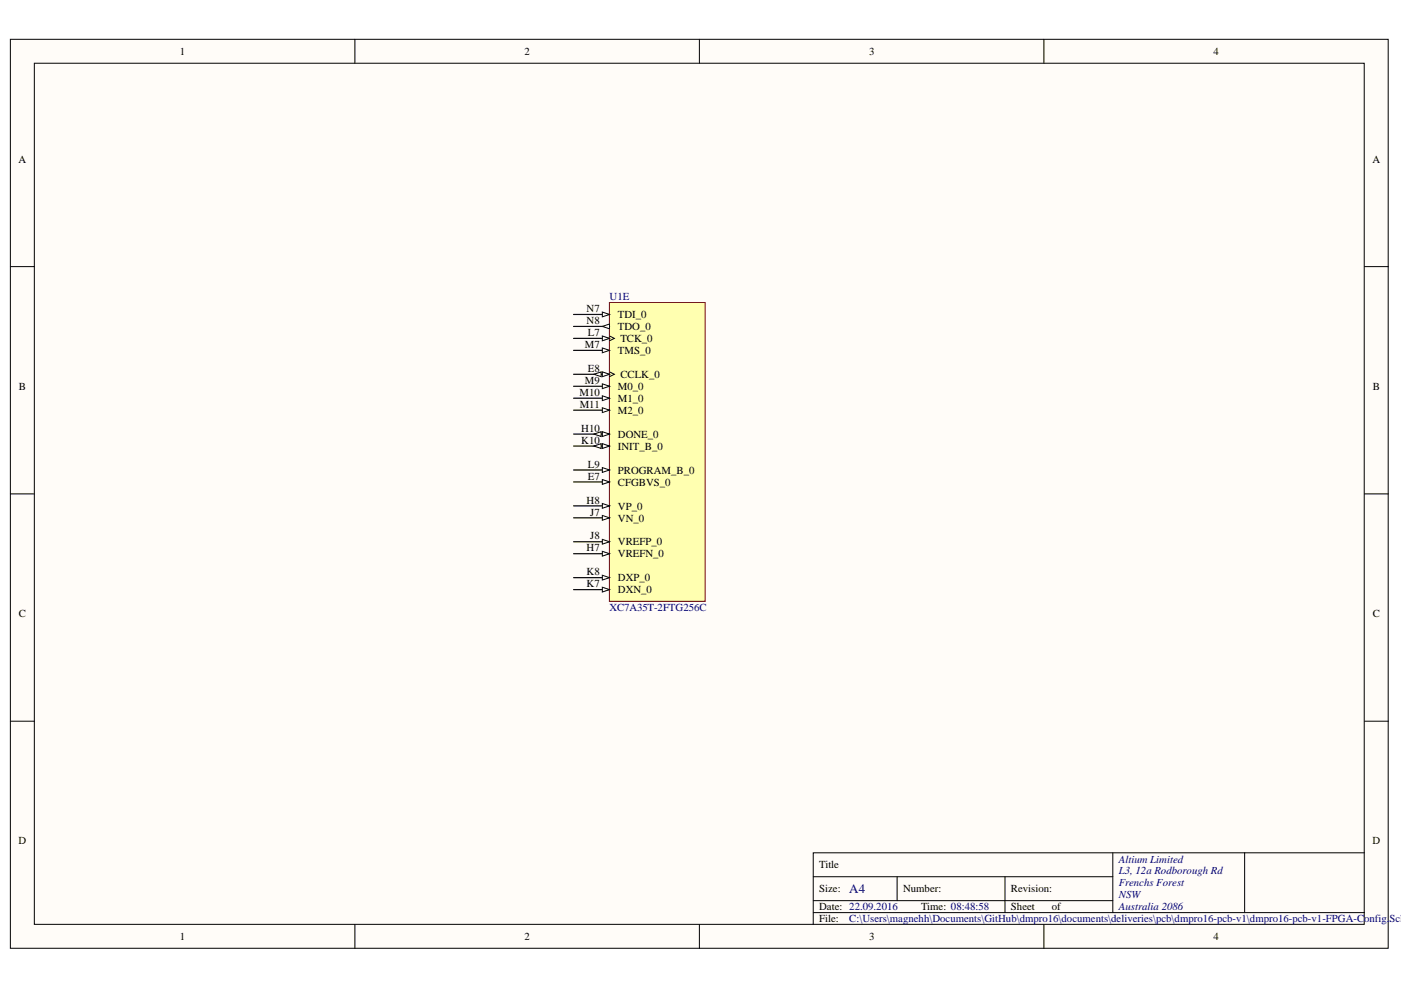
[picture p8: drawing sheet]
<svg xmlns="http://www.w3.org/2000/svg" width="297mm" height="210mm" viewBox="0 0 297 210" stroke-linecap="round" stroke-linejoin="round" font-family="sans-serif">
<defs><g id="words">
<text font-size="2.7" fill="#000080" x="180.1" y="189.3">A4</text>
<g font-size="2.3">
<text x="38.1" y="11.6">1</text>
<text x="111.2" y="11.6">2</text>
<text x="184.2" y="11.6">3</text>
<text x="257.3" y="11.6">4</text>
<text x="3.9" y="34.5">A</text>
<text x="291" y="34.5">A</text>
<text x="124.4" y="66.2">N7</text>
<text x="124.4" y="68.7">N8</text>
<text x="124.6" y="71.2">L7</text>
<text x="131" y="67.4">TDI_0</text>
<text x="131" y="70">TDO_0</text>
<text x="124" y="73.8">M7</text>
<text x="131" y="75">TMS_0</text>
<text x="131.5" y="72.5">TCK_0</text>
<text x="4" y="82.7">B</text>
<text x="122.9" y="83.9">M10</text>
<text x="124" y="81.4">M9</text>
<text x="124.6" y="78.9">E8</text>
<text x="131" y="82.7">M0_0</text>
<text x="131.5" y="80.1">CCLK_0</text>
<text x="291.1" y="82.7">B</text>
<text x="122.9" y="86.5">M11</text>
<text x="131" y="85.2">M1_0</text>
<text x="131" y="87.7">M2_0</text>
<text x="123.2" y="91.5">H10</text>
<text x="123.2" y="94.1">K10</text>
<text x="131" y="92.8">DONE_0</text>
<text x="131" y="95.3">INIT_B_0</text>
<text x="124.6" y="101.7">E7</text>
<text x="124.6" y="99.1">L9</text>
<text x="131" y="100.4">PROGRAM_B_0</text>
<text x="124.4" y="106.8">H8</text>
<text x="131" y="103">CFGBVS_0</text>
<text x="125.1" y="109.3">J7</text>
<text x="131" y="110.6">VN_0</text>
<text x="131" y="108">VP_0</text>
<text x="124.4" y="116.9">H7</text>
<text x="125.1" y="114.4">J8</text>
<text x="131" y="115.6">VREFP_0</text>
<text x="131" y="118.2">VREFN_0</text>
<text x="124.4" y="122">K8</text>
<text x="124.4" y="124.5">K7</text>
<text x="131" y="123.2">DXP_0</text>
<text x="131" y="125.8">DXN_0</text>
<text x="4" y="130.9">C</text>
<text x="291.1" y="130.9">C</text>
<text x="3.9" y="179">D</text>
<text x="291" y="179">D</text>
<text x="173.7" y="184.1">Title</text>
<text x="173.7" y="189.2">Size:</text>
<text x="191.5" y="189.2">Number:</text>
<text x="214.3" y="189.2">Revision:</text>
<text x="173.7" y="193">Date: 22.09.2016</text>
<text x="173.7" y="195.5">File:</text>
<text x="195.3" y="193">Time: 08:48:58</text>
<text x="214.3" y="193">Sheet</text>
<text x="223" y="193">of</text>
<text x="38.1" y="199.3">1</text>
<text x="111.2" y="199.3">2</text>
<text x="184.2" y="199.3">3</text>
<text x="257.3" y="199.3">4</text>
</g>
<g font-size="2.3" fill="#000080">
<text x="129.2" y="63.6">U1E</text>
<text x="129.2" y="129.6">XC7A35T-2FTG256C</text>
<text x="237.2" y="182.9">Altium Limited</text>
<text x="237.2" y="185.4">L3, 12a Rodborough Rd</text>
<text x="237.2" y="187.9">Frenchs Forest</text>
<text x="237.2" y="190.5">NSW</text>
<text x="180.1" y="195.5">C:\Users\magnehh\Documents\GitHub\dmpro16\documents\deliveries\pcb\dmpro16-pcb-v1\dmpro16-pcb-v1-FPGA-Config.Sch</text>
<text x="237.2" y="193">Australia 2086</text>
</g>
</g></defs>
<g fill="#fffcf8" stroke="#000" stroke-width=".21">
<path d="M2.2 8.3h292.1v192.8h-292.1z"/>
<path d="M7.3 13.4h281.9v182.6h-281.9z"/>
</g>
<g fill="none" stroke="#000" stroke-width=".21">
<path d="M75.2 8.3v5.1M148.3 8.3v5.1M221.3 8.3v5.1M2.2 56.5h5.1M289.3 56.5h5.1M2.2 104.7h5.1M289.3 104.7h5.1M2.2 152.9h5.1M289.3 152.9h5.1M75.2 196v5.1M148.3 196v5.1M172.4 185.9h63.5"/>
<path d="M172.4 193.5h116.9M172.4 191h63.5M190.2 185.9v5.1M213.1 185.9v7.6M221.3 196v5.1M235.9 180.8v12.7M263.9 180.8h-91.5v15.2M289.3 180.8h-25.4v12.7"/>
</g>
<path d="M129.2 64.1h20.3v63.4h-20.3z" fill="#ffffb0" stroke="#800000" stroke-width=".21"/>
<path d="M121.6 92h7.6" fill="none" stroke="#000" stroke-width=".25"/>
<path d="M127.7 91.5l1.5 .5-1.5 .5z" fill="#fffcf8"/>
<path d="M127.7 91.5l1.5 .5-1.5 .5z" fill="none" stroke="#000" stroke-width=".21"/>
<path d="M125.9 92l1.6-.5v1z" fill="#fffcf8"/>
<path d="M125.9 92l1.6-.5v1z" fill="none" stroke="#000" stroke-width=".21"/>
<path d="M121.6 122.5h7.6" fill="none" stroke="#000" stroke-width=".25"/>
<path d="M127.7 122l1.5 .5-1.5 .5z" fill="#fffcf8"/>
<path d="M127.7 122l1.5 .5-1.5 .5z" fill="none" stroke="#000" stroke-width=".21"/>
<path d="M121.6 114.9h7.6" fill="none" stroke="#000" stroke-width=".25"/>
<path d="M127.7 114.4l1.5 .5-1.5 .5z" fill="#fffcf8"/>
<path d="M127.7 114.4l1.5 .5-1.5 .5z" fill="none" stroke="#000" stroke-width=".21"/>
<path d="M121.6 109.8h7.6" fill="none" stroke="#000" stroke-width=".25"/>
<path d="M127.7 109.3l1.5 .5-1.5 .5z" fill="#fffcf8"/>
<path d="M129.2 71.2l1 .5-1 .6M127.7 109.3l1.5 .5-1.5 .5z" fill="none" stroke="#000" stroke-width=".21"/>
<path d="M121.6 71.7h7.6" fill="none" stroke="#000" stroke-width=".25"/>
<path d="M127.7 71.2l1.5 .5-1.5 .6z" fill="#fffcf8"/>
<path d="M127.7 71.2l1.5 .5-1.5 .6z" fill="none" stroke="#000" stroke-width=".21"/>
<path d="M121.6 125h7.6" fill="none" stroke="#000" stroke-width=".25"/>
<path d="M127.7 124.5l1.5 .5-1.5 .5z" fill="#fffcf8"/>
<path d="M127.7 124.5l1.5 .5-1.5 .5z" fill="none" stroke="#000" stroke-width=".21"/>
<path d="M121.6 117.4h7.6" fill="none" stroke="#000" stroke-width=".25"/>
<path d="M127.7 116.9l1.5 .5-1.5 .5z" fill="#fffcf8"/>
<path d="M127.7 116.9l1.5 .5-1.5 .5z" fill="none" stroke="#000" stroke-width=".21"/>
<path d="M121.6 107.3h7.6" fill="none" stroke="#000" stroke-width=".25"/>
<path d="M127.7 106.7l1.5 .6-1.5 .5z" fill="#fffcf8"/>
<path d="M129.2 78.8l1 .6-1 .5M127.7 106.7l1.5 .6-1.5 .5z" fill="none" stroke="#000" stroke-width=".21"/>
<path d="M121.6 79.4h7.6" fill="none" stroke="#000" stroke-width=".25"/>
<path d="M127.7 78.8l1.5 .6-1.5 .5z" fill="#fffcf8"/>
<path d="M127.7 78.8l1.5 .6-1.5 .5z" fill="none" stroke="#000" stroke-width=".21"/>
<path d="M125.9 79.4l1.6-.6v1.1z" fill="#fffcf8"/>
<path d="M125.9 79.4l1.6-.6v1.1z" fill="none" stroke="#000" stroke-width=".21"/>
<path d="M121.6 81.9h7.6" fill="none" stroke="#000" stroke-width=".25"/>
<path d="M127.7 81.4l1.5 .5-1.5 .5z" fill="#fffcf8"/>
<path d="M127.7 81.4l1.5 .5-1.5 .5z" fill="none" stroke="#000" stroke-width=".21"/>
<path d="M121.6 84.4h7.6" fill="none" stroke="#000" stroke-width=".25"/>
<path d="M127.7 83.9l1.5 .5-1.5 .5z" fill="#fffcf8"/>
<path d="M127.7 83.9l1.5 .5-1.5 .5z" fill="none" stroke="#000" stroke-width=".21"/>
<path d="M121.6 94.6h7.6" fill="none" stroke="#000" stroke-width=".25"/>
<path d="M127.7 94.1l1.5 .5-1.5 .5z" fill="#fffcf8"/>
<path d="M127.7 94.1l1.5 .5-1.5 .5z" fill="none" stroke="#000" stroke-width=".21"/>
<path d="M125.9 94.6l1.6-.5v1z" fill="#fffcf8"/>
<path d="M125.9 94.6l1.6-.5v1z" fill="none" stroke="#000" stroke-width=".21"/>
<path d="M121.6 66.7h7.6" fill="none" stroke="#000" stroke-width=".25"/>
<path d="M127.7 66.2l1.5 .5-1.5 .5z" fill="#fffcf8"/>
<path d="M127.7 66.2l1.5 .5-1.5 .5z" fill="none" stroke="#000" stroke-width=".21"/>
<path d="M121.6 69.2h7.6" fill="none" stroke="#000" stroke-width=".25"/>
<path d="M127.7 69.2l1.5-.5v1z" fill="#fffcf8"/>
<path d="M127.7 69.2l1.5-.5v1z" fill="none" stroke="#000" stroke-width=".21"/>
<path d="M121.6 87h7.6" fill="none" stroke="#000" stroke-width=".25"/>
<path d="M127.7 86.5l1.5 .5-1.5 .5z" fill="#fffcf8"/>
<path d="M127.7 86.5l1.5 .5-1.5 .5z" fill="none" stroke="#000" stroke-width=".21"/>
<path d="M121.6 102.2h7.6" fill="none" stroke="#000" stroke-width=".25"/>
<path d="M127.7 101.7l1.5 .5-1.5 .5z" fill="#fffcf8"/>
<path d="M127.7 101.7l1.5 .5-1.5 .5z" fill="none" stroke="#000" stroke-width=".21"/>
<path d="M121.6 99.6h7.6" fill="none" stroke="#000" stroke-width=".25"/>
<path d="M127.7 99.1l1.5 .5-1.5 .6z" fill="#fffcf8"/>
<path d="M127.7 99.1l1.5 .5-1.5 .6z" fill="none" stroke="#000" stroke-width=".21"/>
<path d="M121.6 74.3h7.6" fill="none" stroke="#000" stroke-width=".25"/>
<path d="M127.7 73.8l1.5 .5-1.5 .5z" fill="#fffcf8"/>
<path d="M127.7 73.8l1.5 .5-1.5 .5z" fill="none" stroke="#000" stroke-width=".21"/>
<use href="#words"/>
</svg>
